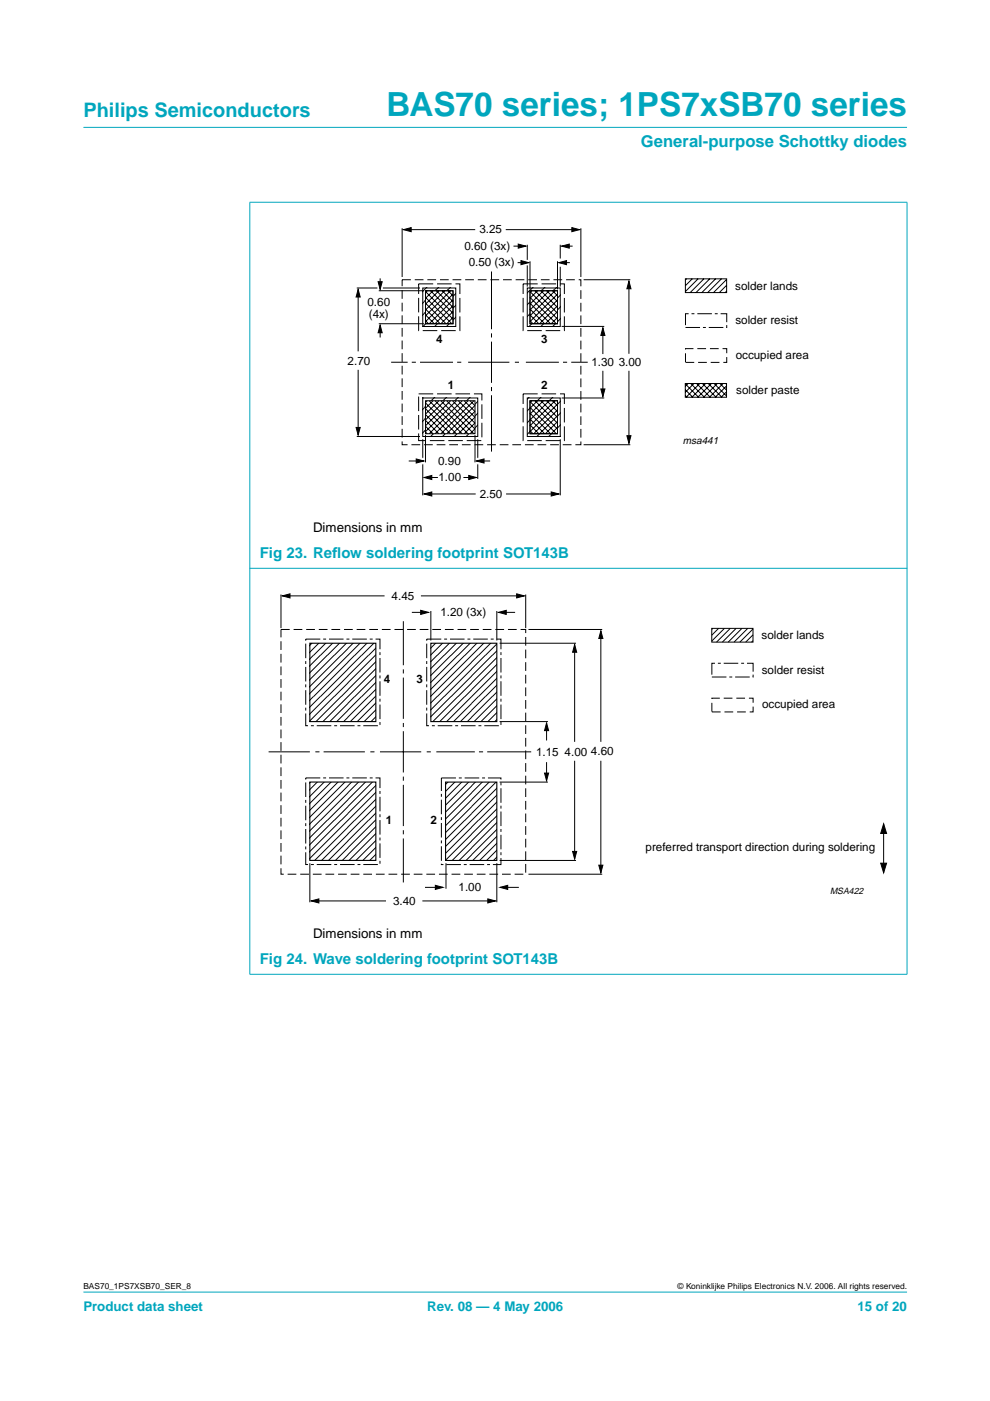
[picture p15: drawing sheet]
<svg xmlns="http://www.w3.org/2000/svg" width="210mm" height="297mm" viewBox="0 0 210 297" stroke-linecap="round" stroke-linejoin="round" font-family="sans-serif">
<defs><g id="words">
<text font-size="7.1" fill="#00a6bd" x="81.9" y="24.7">BAS70 series; 1PS7xSB70 series</text>
<text font-size="4.2" fill="#00a6bd" x="17.7" y="24.9">Philips Semiconductors</text>
<text font-size="3.5" fill="#00a6bd" x="135.9" y="31.1">General-purpose Schottky diodes</text>
<g font-size="3.2" fill="#00a6bd">
<text x="55.1" y="118.4">Fig 23. Ref</text>
<text x="70.4" y="118.4">low soldering footprint SOT143B</text>
<text x="55.1" y="204.5">Fig 24. Wave soldering footprint SOT143B</text>
</g>
<g font-size="2.8">
<text x="66.4" y="112.9">Dimensions in mm</text>
<text x="66.4" y="198.9">Dimensions in mm</text>
</g>
<g font-size="2.8" fill="#00a6bd">
<text x="17.7" y="278">Product data sheet</text>
<text x="90.6" y="278">Rev. 08 — 4 May 2006</text>
<text x="181.8" y="278">15 of 20</text>
</g>
<g font-size="2.5">
<text x="98.5" y="52.9">0.60 (3x)</text>
<text x="101.6" y="49.5">3.25</text>
<text x="99.4" y="56.4">0.50 (3x)</text>
<text x="77.9" y="64.8">0.60</text>
<text x="155.9" y="61.4">solder lands</text>
<text x="78.2" y="67.5">(4x)</text>
<text x="155.9" y="68.7">solder resist</text>
<text x="73.7" y="77.3">2.70</text>
<text x="92.5" y="72.8">4</text>
<text x="114.8" y="72.8">3</text>
<text x="125.4" y="77.6">1.30</text>
<text x="131.2" y="77.6">3.00</text>
<text x="156" y="76.1">occupied area</text>
<text x="94.9" y="82.4">1</text>
<text x="114.8" y="82.4">2</text>
<text x="156.1" y="83.5">solder paste</text>
<text x="92.9" y="98.6">0.90</text>
<text x="93" y="102">1.00</text>
<text x="101.7" y="105.5">2.50</text>
<text x="83" y="127.1">4.45</text>
<text x="93.4" y="130.6">1.20 (3x)</text>
<text x="161.5" y="135.5">solder lands</text>
<text x="161.5" y="142.8">solder resist</text>
<text x="81.4" y="144.8">4</text>
<text x="88.3" y="144.8">3</text>
<text x="161.6" y="150.2">occupied area</text>
<text x="113.6" y="160.2">1.15</text>
<text x="119.7" y="160.2">4.00</text>
<text x="125.3" y="160.2">4.60</text>
<text x="81.8" y="174.8">1</text>
<text x="91.3" y="174.8">2</text>
<text x="136.9" y="180.4">preferred transport direction during soldering</text>
<text x="83.3" y="191.8">3.40</text>
<text x="97.2" y="188.9">1.00</text>
</g>
<text font-size="2.2" x="144.8" y="94">msa441</text>
<text font-size="1.9" x="176" y="189.6">MSA422</text>
<g font-size="1.8">
<text x="17.7" y="273.4">BAS70_1PS7XSB70_SER_8</text>
<text x="143.7" y="273.4">© Koninklijke Philips Electronics N.V. 2006. All rights reserved.</text>
</g>
</g></defs>
<g fill="#00a6bd" stroke="#00a6bd" stroke-width=".21">
<path d="M17.7 273.9h174.6z"/>
<path d="M17.7 27h174.6z"/>
<path d="M53 42.9v163.6z"/>
<path d="M192.3 42.9v163.6z"/>
<path d="M52.9 42.9h139.5z"/>
<path d="M52.9 120.5h139.5z"/>
<path d="M52.9 206.6h139.5z"/>
</g>
<g fill="none" stroke="#000" stroke-width=".21">
<path d="M80.6 59v2.4M85.3 48.4v10.3M85.6 48.7h15.2M104.2 57.6v12.2M107.2 48.7h15.7M108.9 52.2h2.6M109.7 55.7h2.4M111.8 51.9v3.2M111.8 56.3v4.5M112.4 55.4v6M118.2 55.4v6M118.5 55.7h2.3"/>
<path d="M118.8 51.9v2.9M118.8 56.6v4.2M119.1 52.2h2.3M123.2 48.4v10.3M123.7 59.3h9.9M133.3 59.6v15.4M75.9 78.4v13.9M80.3 61.6h9.6M80.3 68.6h9.6M80.6 68.9v2.7M81.2 61.1h7.9M82.9 76.8h3.5"/>
<path d="M87.3 76.8h.9M89.1 76.8h6.9M96.9 76.8h.9M99.3 76.8h8.7M104.2 70.7v.9M104.2 72.4v8.8M109.2 76.8h.8M111.5 76.8h7M111.8 61.1h7v8.1h-7zM112.9 61l-1.2 1.1M115 61.4l-3.3 3.2M115.4 61l-.4 .4"/>
<path d="M117.9 61l-6.2 6.1M118.8 62.6l-6.7 6.7M118.8 65.1l-4.2 4.2M118.8 67.6l-1.7 1.7M119.1 69.2h9M119.4 76.8h.8M121.1 76.8h3.5M127.8 69.5v5.6M127.8 78.6v5.5M133.3 78.6v15.4M75.6 92.5h13.5M104.2 82v.9"/>
<path d="M104.2 83.8v11.9M118.8 93.1v11.9M119.1 84.4h9M123.7 94.3h9.9M89.9 104.7h11M107.3 104.7h11.2"/>
</g>
<g fill="#000" stroke="#000" stroke-width=".21">
<path d="M80.2 59.7h.8l-.4 1.7zM85.6 48.7l1.6-.4v.8zM109.9 51.7l1.6 .5-1.6 .4zM110.5 55.3l1.6 .4-1.6 .4zM118.5 55.7l1.6-.4v.8zM119.1 52.2l1.6-.5v.9zM121.2 48.3l1.7 .4-1.7 .4zM80.6 68.9l.4 1.7h-.8zM127.8 69.5l.5 1.6h-.9zM133.3 59.6l.5 1.6h-.9zM75.5 90.6h.9l-.5 1.7zM127.4 82.5h.9l-.5 1.6z"/>
<path d="M132.9 92.4h.9l-.5 1.6zM89.9 104.7l1.7-.4v.9zM116.9 104.3l1.6 .4-1.6 .5z"/>
</g>
<path d="M85.3 59.3h37.9v35h-37.9z" fill="none" stroke="#000" stroke-width=".21" stroke-dasharray="1.9 .8" stroke-linecap="butt"/>
<path d="M112.4 61.6h5.8v7h-5.8z" fill="#fff" stroke="#000" stroke-width=".21"/>
<g fill="none" stroke="#000" stroke-width=".21">
<path d="M112.4 61.6h5.8v7h-5.8zM112.4 68l.6 .6M112.4 66.8l1.8 1.8M112.4 65.5l3.1 3.1M112.4 64.3l4.3 4.3M112.4 63.1l5.6 5.5M112.4 61.8l5.8 5.8M112.7 61.6l-.3 .4M113.4 61.6l4.8 4.8M114 61.6l-1.6 1.6M114.7 61.6l3.5 3.6M115.2 61.6l-2.8 2.9"/>
<path d="M115.9 61.6l2.3 2.3M116.4 61.6l-4 4.1M117.1 61.6l1.1 1.1M117.7 61.6l-5.3 5.4M118.2 68.5l-.1 .1M118.2 67.3l-1.3 1.3M118.2 66.1l-2.6 2.5M118.2 64.8l-3.8 3.8M118.2 63.6l-5 5M118.2 62.4l-5.8 5.8M111.8 84.4h7v8.1h-7zM112.1 84.3l-.4 .4"/>
<path d="M114.6 84.3l-2.9 2.9M117.1 84.3l-5.4 5.4M118.8 92.6h.1M118.8 90.1l-2.5 2.5M118.8 87.6l-5 5M118.8 85.1l-7.1 7"/>
</g>
<path d="M110.9 60.2h8.8v9.9h-8.8z" fill="none" stroke="#000" stroke-width=".21" stroke-dasharray="3.1 .8" stroke-linecap="butt"/>
<path d="M112.4 85h5.8v7h-5.8z" fill="#fff" stroke="#000" stroke-width=".21"/>
<g fill="none" stroke="#000" stroke-width=".21">
<path d="M89.6 61.1h7v8.1h-7zM90.4 61l-.8 .8M92.9 61l-3.3 3.3M95 61.4l-5.4 5.4M95.4 61l-.4 .4M96.7 62.2l-7.1 7.1M96.7 67.2l-2.1 2.1M96.7 64.7l-4.6 4.6M112.4 85h5.8v7h-5.8zM112.4 91.3l.6 .7M112.4 90.1l1.8 1.9M112.4 88.8l3.1 3.2"/>
<path d="M112.4 87.6l4.3 4.4M112.4 86.4l5.6 5.6M112.4 85.1l5.8 5.9M112.7 85l-.3 .3M113.4 85l4.8 4.7M114 85l-1.6 1.6M114.7 85l3.5 3.5M115.2 85l-2.8 2.8M115.9 85l2.3 2.3M116.4 85l-4 4M117.1 85l1.1 1M117.7 85l-5.3 5.3"/>
<path d="M118.2 91.9l-.1 .1M118.2 90.6l-1.3 1.4M118.2 89.4l-2.6 2.6M118.2 88.2l-3.8 3.8M118.2 86.9l-5 5.1M118.2 85.7l-5.8 5.8"/>
</g>
<path d="M110.9 83.5h8.8v9.9h-8.8z" fill="none" stroke="#000" stroke-width=".21" stroke-dasharray="3.1 .8" stroke-linecap="butt"/>
<path d="M90.2 61.6h5.8v7h-5.8z" fill="#fff" stroke="#000" stroke-width=".21"/>
<g fill="none" stroke="#000" stroke-width=".21">
<path d="M90.2 61.6h5.8v7h-5.8zM90.2 68l.7 .6M90.2 66.8l1.9 1.8M90.2 65.5l3.1 3.1M90.2 64.3l4.4 4.3M90.2 63.1l5.6 5.5M90.2 61.8l5.8 5.8M90.6 61.6l-.4 .4M91.3 61.6l4.7 4.8M91.8 61.6l-1.6 1.6M92.5 61.6l3.5 3.6M93.1 61.6l-2.9 2.9"/>
<path d="M93.8 61.6l2.2 2.3M94.3 61.6l-4.1 4.1M95 61.6l1 1.1M95.5 61.6l-5.3 5.4M96 68.5v.1M96 67.3l-1.3 1.3M96 66.1l-2.5 2.5M96 64.8l-3.8 3.8M96 63.6l-5 5M96 62.4l-5.8 5.8M89.6 84.4h11.7v8.1h-11.7zM92 84.3l-2.4 2.5"/>
<path d="M94.6 84.3l-5 5M97.1 84.3l-7.5 7.5M99.6 84.3l-8.3 8.3M101.3 92.5v.1M101.3 90.1l-2.5 2.5M101.3 87.6l-5 5M101.3 85.1l-7.5 7.5"/>
</g>
<path d="M88.8 60.2h8.7v9.9h-8.7z" fill="none" stroke="#000" stroke-width=".21" stroke-dasharray="3.1 .8" stroke-linecap="butt"/>
<path d="M90.2 85h10.5v7h-10.5z" fill="#fff" stroke="#000" stroke-width=".21"/>
<path d="M88.8 83.5h13.4v9.9h-13.4z" fill="none" stroke="#000" stroke-width=".21" stroke-dasharray="3.1 .8" stroke-linecap="butt"/>
<g fill="none" stroke="#000" stroke-width=".21">
<path d="M145.3 59.1h8.8v2.9h-8.8zM145.5 59.1l-.2 .2M146.8 59.1l-1.5 1.5M148 59.1l-2.7 2.7M149.2 59.1l-2.9 2.9M150.5 59.1l-2.9 2.9M151.7 59.1l-2.9 2.9M153 59.1l-3 2.9M154.1 59.2l-2.8 2.8M75.6 61.1h4.4M75.9 61.4v13.1M154.1 61.7l-.3 .3"/>
<path d="M154.1 60.5l-1.6 1.5M86.7 97.7h3.2M89.6 93.1v11.9M90.2 91.6l.4 .4M90.2 90.4l1.6 1.6M90.2 89.1l2.8 2.9M90.2 87.9l4.1 4.1M90.2 86.7l5.3 5.3M90.2 85.4l6.6 6.6M90.2 92.3v5.7M90.6 85l-.4 .3M91 85l7 7"/>
<path d="M91.8 85l-1.6 1.6M92.2 85l7 7M93.1 85l-2.9 2.8M93.5 85l7 7M94.3 85l-4.1 4M94.7 85l6 6M95.5 85l-5.3 5.3M95.9 85l4.8 4.7M96.8 85l-6.6 6.5M97.2 85l3.5 3.5M98 85l-7 7M98.4 85l2.3 2.3"/>
<path d="M99.2 85l-7 7M99.7 85l1 1M100.5 85l-7 7M100.7 90.9l-1 1.1M100.7 89.7l-2.3 2.3M100.7 88.4l-3.5 3.6M100.7 87.2l-4.7 4.8M100.7 86l-6 6M100.7 92.3v5.7M101 97.7h2.9M101.3 93.1v8.4M145.3 81.3h8.7v2.9h-8.7z"/>
<path d="M145.3 81.4l2.8 2.8M145.3 82.6l1.6 1.6M145.3 83.9l.4 .3M145.9 81.3l-.6 .6M146.4 81.3l3 2.9M147.1 81.3l-1.8 1.9M147.7 81.3l2.9 2.9M148.4 81.3l-2.9 2.9M148.9 81.3l2.9 2.9M149.6 81.3l-2.9 2.9M150.2 81.3l2.9 2.9M150.9 81.3l-3 2.9"/>
<path d="M151.4 81.3l2.6 2.7M152.1 81.3l-2.9 2.9M152.6 81.3l1.4 1.4M153.3 81.3l-2.9 2.9M153.9 81.3l.1 .2M154 83.1l-1.1 1.1M154 81.8l-2.4 2.4M89.9 101.2h2.9M98.3 101.2h2.7M59.6 126v7.2M59.9 126.3h21.6M66.2 136.3l-.6 .6"/>
<path d="M67.6 136.3l-2 2M67.9 138.9l-2.3 2.3M69.1 136.3l-3.5 3.4M70.6 136.3l-2.7 2.7M70.9 138.9l-5.3 5.2M72 136.3l-6.4 6.4M73.5 136.3l-2.6 2.7M74.9 136.3l-9.3 9.3M75.2 138.9l-1.5 1.5M76.4 136.3l-10.8 10.8M77.8 136.3l-2.6 2.7M78.1 138.9l-4.4 4.4"/>
<path d="M79.3 136.3l-13.7 13.6M79.6 138.9l-5.9 5.9M79.7 137.4l-1.6 1.6M79.7 138.8l-.1 .2M85.5 131.7v9.3M87.3 129.8h3.5M89.2 126.3h22M91.3 129.5v6.3M92.4 136.3l-1.1 1.1M93.9 136.3l-2.6 2.6M94.2 138.9l-2.9 2.9M95.3 136.3l-4 4"/>
<path d="M96.8 136.3l-2.6 2.7M97.1 138.9l-5.8 5.8M98.3 136.3l-7 7M99.7 136.3l-2.6 2.7M101.2 136.3l-9.9 9.9M101.4 138.9l-1.4 1.5M102.6 136.3l-11.3 11.3M102.9 138.9l-2.9 3M104.1 136.3l-2.7 2.7M105.3 129.5v6.3M105.4 139.4l-5.4 5.4M105.4 136.5l-2.5 2.5"/>
<path d="M105.4 137.9l-9.8 9.8M105.7 129.8h3.5M105.9 136.4h16.2M111.5 126v7.2M112 133.5h15.7M121.8 136.7v20.6M127.4 133.8v23.5M150.9 133.2h8.8v2.9h-8.8zM151.1 133.2l-.2 .2M152.4 133.2l-1.5 1.5M153.6 133.2l-2.7 2.7M154.8 133.2l-2.9 2.9"/>
<path d="M156.1 133.2l-2.9 2.9M157.3 133.2l-2.9 2.9M158.5 133.2l-2.9 2.9M159.7 135.8l-.4 .3M159.7 134.6l-1.6 1.5M159.7 133.4l-2.8 2.7M57 159.4h8.7M66.5 147.7l-.9 .8M66.9 159.4h.8M68.6 159.4h8.8M69.4 147.7l-3.8 3.7M70.9 147.7l-5.3 5.2"/>
<path d="M72.3 147.7l-5.4 5.3M73.8 149.1l-3.9 3.9M73.8 152.1l-1 .9M73.8 140.4l-7.3 7.3M73.8 143.3l-4.4 4.4M73.8 144.8l-2.9 2.9M75.2 147.7l-1.5 1.4M78.1 147.7l-4.4 4.4M78.5 159.4h.9M79.7 151.9l-1.1 1.1M79.7 150.5l-2.5 2.5M79.7 149l-4 4"/>
<path d="M79.7 141.7l-11.3 11.3M79.7 143.2l-4.5 4.5M79.7 144.6l-8.4 8.4M79.7 146.1l-1.6 1.6M79.7 147.6l-5.5 5.4M79.7 140.3l-7.4 7.4M80.6 159.4h8.7M85.5 141.9v.9M85.5 143.7v8.7M85.5 153.3v.9M85.5 155v8.8M90.5 159.4h.8"/>
<path d="M92.5 159.4h8.2M92.7 147.7l-1.4 1.4M94.2 147.7l-2.9 2.8M95.6 147.7l-4.3 4.3M97.1 147.7l-5.4 5.3M100 149.1l-3.9 3.9M100 152.1l-1 .9M100 140.4l-7.3 7.3M100 141.9l-5.8 5.8M100 144.8l-2.9 2.9M101.4 147.7l-1.4 1.4M101.6 159.4h.8"/>
<path d="M103.3 159.4h9.3M104.4 147.7l-4.4 4.4M105.4 142.3l-10.8 10.7M105.4 140.8l-12.2 12.2M105.4 143.8l-4 3.9M105.4 145.2l-7.8 7.8M105.4 146.7l-1 1M105.4 151l-2 2M105.4 149.6l-3.5 3.4M105.4 148.1l-4.9 4.9M105.4 152.5l-.5 .5M105.9 153h10.3"/>
<path d="M115.9 153.3v3.7M65.9 165.8l-.3 .2M66.5 173.9l-.9 .8M67.3 165.8l-1.7 1.6M68.8 165.8l-3.2 3.1M69.4 173.9l-3.8 3.7M70.3 165.8l-4.7 4.6M71.7 165.8l-6.1 6M72.3 173.9l-6.7 6.7M73.2 165.8l-7.6 7.5M73.8 172.5l-1.5 1.4M73.8 176.8l-5.7 5.7"/>
<path d="M73.8 178.3l-4.2 4.2M73.8 166.6l-7.3 7.3M73.8 169.6l-4.4 4.3M74.6 165.8l-.9 .8M75.2 173.9l-8.5 8.6M76.1 165.8l-10.5 10.4M76.7 173.9l-3 2.9M77.5 165.8l-3.8 3.8M78.1 173.9l-4.4 4.4M79 165.8l-13.4 13.3M79.7 168l-14.1 14M79.7 169.4l-4.5 4.5"/>
<path d="M79.7 170.9l-3 3M79.7 172.3l-1.6 1.6M79.7 176.7l-5.7 5.8M79.7 175.2l-6 6M79.7 173.8l-8.6 8.7M79.7 178.2l-4.3 4.3M79.7 166.5l-6 6M79.7 179.6l-2.8 2.9M85.5 164.7v.8M85.5 166.4v8.7M85.5 176v.9M85.5 177.8v9.3"/>
<path d="M95 165.8l-.6 .6M95.6 173.9l-1.2 1.2M96.5 165.8l-2.1 2M97.9 165.8l-3.5 3.5M98.6 173.9l-4.2 4.1M99.4 165.8l-5 5M100 175.4l-5.6 5.6M100 178.3l-4.2 4.2M100 166.6l-5.6 5.6M100 169.6l-4.4 4.3M100 172.5l-1.4 1.4M100.8 165.8l-.8 .8"/>
<path d="M101.4 173.9l-1.4 1.5M102.3 165.8l-7.9 7.9M103.8 165.8l-3.8 3.8M104.4 173.9l-4.4 4.4M105.2 165.8l-10.8 10.8M105.4 168.5l-11 11M105.4 167.1l-5.4 5.4M105.4 170l-4 3.9M105.4 171.5l-11 10.9M105.4 172.9l-1 1M105.4 174.3l-8.1 8.2M105.4 177.3l-5.2 5.2"/>
<path d="M105.4 175.8l-5.4 5.4M105.4 178.7l-3.8 3.8M105.9 165.8h10.3M115.9 161.6v3.9M121.8 161.3v20.8M127.4 161.3v23.8M187.4 174.7v10.4M65.7 183v8.3M66 191h15.8M73.8 181.2l-1.3 1.3M79.7 181.1l-1.3 1.4M89.6 191h15.4"/>
<path d="M90.1 188.1h3.8M94.6 183v5.4M100 181.2l-1.2 1.3M105.3 183v8.3M105.4 180.2l-2.3 2.3M105.4 181.7l-.8 .8M105.9 182.4h16.2M106 188.1h4M112 185.3h15.7"/>
</g>
<g fill="#000" stroke="#000" stroke-width=".21">
<path d="M75.9 61.4l.5 1.6h-.9zM88.2 97.3l1.7 .4-1.7 .5zM101 97.7l1.6-.4v.9zM89.9 101.2l1.7-.4v.9zM99.4 100.8l1.6 .4-1.6 .5zM59.9 126.3l1.6-.4v.9zM89.2 129.4l1.6 .4-1.6 .5zM105.7 129.8l1.6-.4v.9zM109.5 125.9l1.7 .4-1.7 .5zM121.8 136.7l.5 1.6h-.9zM127.4 133.8l.4 1.6h-.8zM115.9 153.3l.4 1.6h-.9z"/>
<path d="M115.5 163.9h.8l-.4 1.6zM187.4 174.7l.6 2h-1.3zM66 191l1.6-.4v.8zM92.3 187.7l1.6 .4-1.6 .5zM103.4 190.6l1.6 .4-1.6 .4zM106 188.1l1.6-.4v.9zM121.4 180.5h.9l-.5 1.6zM127 183.4h.8l-.4 1.7zM186.7 183h1.3l-.6 2.1z"/>
</g>
<path d="M145.3 66.5h8.8v2.9h-8.8zM64.8 135.5h15.8v18.4h-15.8zM90.5 135.5h15.7v18.4h-15.7zM150.9 140.6h8.8v2.9h-8.8zM64.8 164.9h15.8v18.4h-15.8zM93.6 164.9h12.6v18.4h-12.6z" fill="none" stroke="#000" stroke-width=".21" stroke-dasharray="3.1 .6 .6 .6" stroke-linecap="butt"/>
<path d="M145.3 73.9h8.8v2.9h-8.8zM59.6 133.5h51.9v51.8h-51.9zM150.9 148h8.8v2.9h-8.8z" fill="none" stroke="#000" stroke-width=".21" stroke-dasharray="1.9 .8" stroke-linecap="butt"/>
<g fill="#fff" stroke="#fff" stroke-width=".21">
<path d="M89.3 97.2h.6v1.1h-.6z"/>
<path d="M101 97.2h.6v1.1h-.6z"/>
</g>
<path d="M65.7 136.4h14v16.6h-14zM91.3 136.4h14v16.6h-14zM65.7 165.8h14v16.6h-14zM94.5 165.8h10.8v16.6h-10.8z" fill="none" stroke="#000" stroke-width=".23"/>
<use href="#words"/>
</svg>
